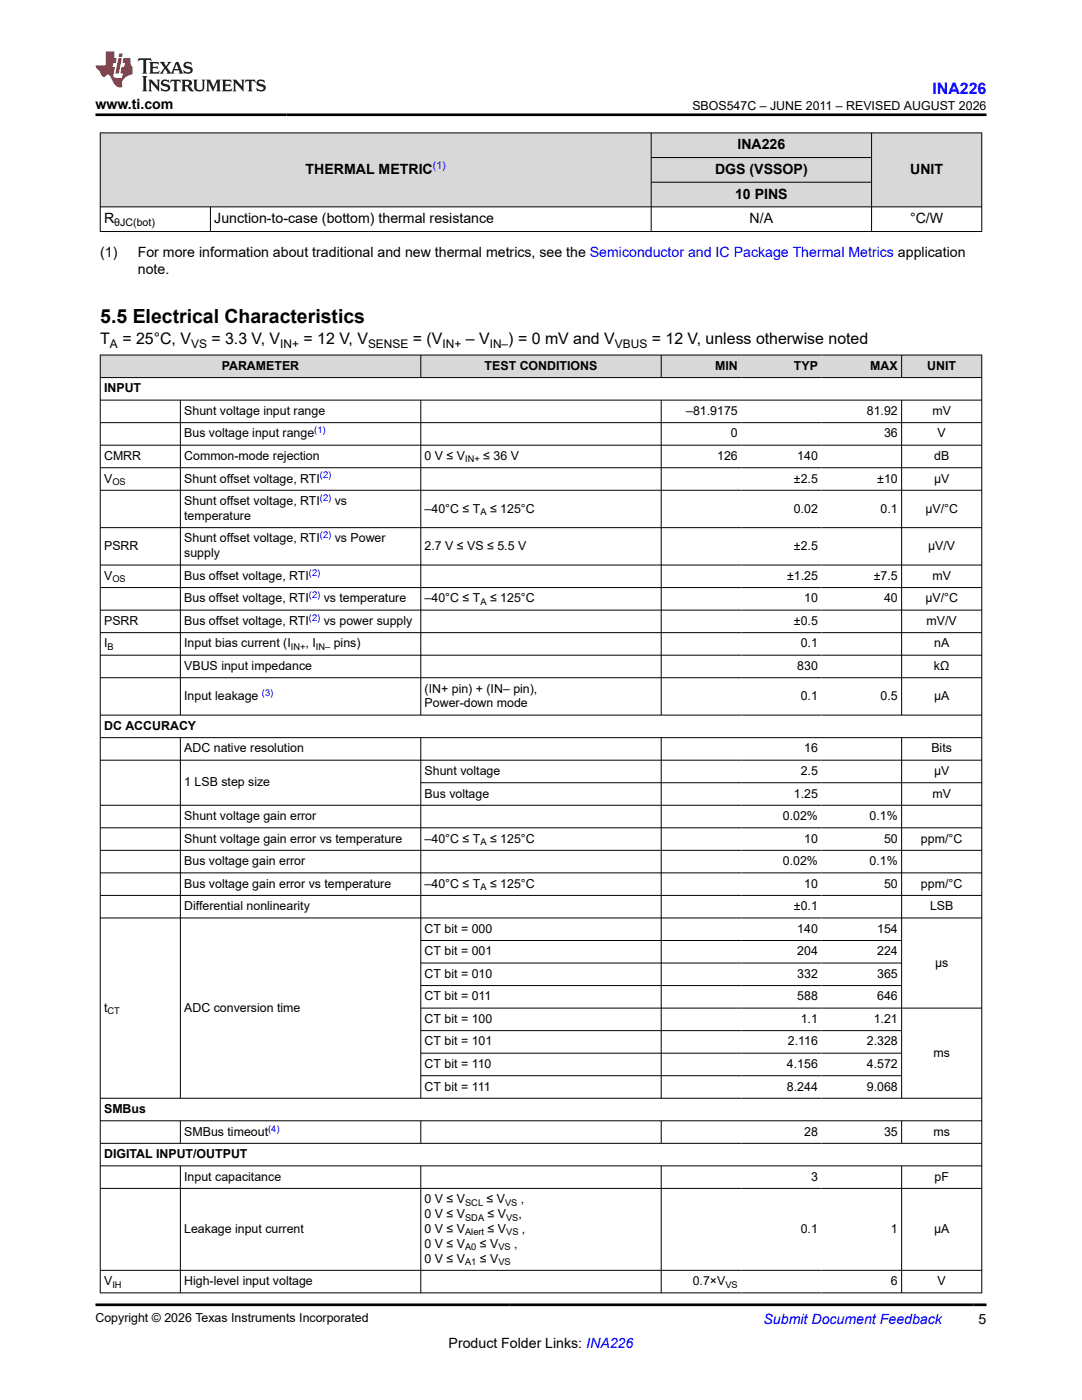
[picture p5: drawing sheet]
<svg xmlns="http://www.w3.org/2000/svg" width="216mm" height="279mm" viewBox="0 0 216 279" stroke-linecap="round" stroke-linejoin="round" font-family="sans-serif">
<defs><g id="words">
<text font-size="3.9" x="20" y="64.4">5.5 Electrical Characteristics</text>
<text font-size="3.2" fill="#00f" x="186.1" y="18.7">INA226</text>
<g font-size="3.2">
<text x="20" y="68.7">T</text>
<text x="24.4" y="68.7">= 25°C, V</text>
<text x="42.2" y="68.7">= 3.3 V, V</text>
<text x="60.6" y="68.7">= 12 V, V</text>
<text x="82.4" y="68.7">= (V</text>
<text x="93" y="68.7">– V</text>
<text x="101.4" y="68.7">) = 0 mV and V</text>
<text x="130.1" y="68.7">= 12 V, unless otherwise noted</text>
</g>
<g font-size="2.8">
<text x="19" y="21.8">www.ti.com</text>
<text x="147.1" y="29.8">INA226</text>
<text x="61" y="34.7">THERMAL METRIC</text>
<text x="142.7" y="34.7">DGS (VSSOP)</text>
<text x="181.6" y="34.7">UNIT</text>
<text x="146.7" y="39.6">10 PINS</text>
<text x="20.8" y="44.6">R</text>
<text x="42.8" y="44.6">Junction-to-case (bottom) thermal resistance</text>
<text x="149.6" y="44.6">N/A</text>
<text x="181.6" y="44.6">°C/W</text>
<text x="20" y="51.4">(1)</text>
<text x="27.5" y="51.4">For more information about traditional and new thermal metrics, see the Semiconductor and IC Package Thermal Metrics application</text>
<text x="27.5" y="54.7">note.</text>
<text x="89.5" y="269">Product Folder Links: INA226</text>
<text x="195.3" y="264.2">5</text>
</g>
<text font-size="2.8" fill="#00f" x="152.4" y="264.2">Submit Document Feedback</text>
<g font-size="2.5">
<text x="138.2" y="21.9">SBOS547C – JUNE 2011 – REVISED AUGUST 2026</text>
<text x="44.3" y="73.8">PARAMETER</text>
<text x="96.7" y="73.8">TEST CONDITIONS</text>
<text x="142.7" y="73.8">MIN</text>
<text x="158.4" y="73.8">TYP</text>
<text x="173.7" y="73.8">MAX</text>
<text x="185" y="73.8">UNIT</text>
<text x="20.8" y="78.3">INPUT</text>
<text x="36.8" y="82.8">Shunt voltage input range</text>
<text x="136.9" y="82.8">–81.9175</text>
<text x="173" y="82.8">81.92</text>
<text x="186.1" y="82.8">mV</text>
<text x="36.8" y="87.3">Bus voltage input range</text>
<text x="145.8" y="87.3">0</text>
<text x="176.4" y="87.3">36</text>
<text x="187.1" y="87.3">V</text>
<text x="20.8" y="91.8">CMRR</text>
<text x="36.8" y="91.8">Common-mode rejection</text>
<text x="84.7" y="91.8">0 V ≤ V</text>
<text x="96.4" y="91.8">≤ 36 V</text>
<text x="143.1" y="91.8">126</text>
<text x="159.1" y="91.8">140</text>
<text x="186.4" y="91.8">dB</text>
<text x="20.8" y="96.3">V</text>
<text x="36.8" y="96.3">Shunt offset voltage, RTI</text>
<text x="36.8" y="100.8">Shunt offset voltage, RTI</text>
<text x="66.8" y="100.8">vs</text>
<text x="158.4" y="96.3">±2.5</text>
<text x="175" y="96.3">±10</text>
<text x="186.4" y="96.3">μV</text>
<text x="36.8" y="103.8">temperature</text>
<text x="84.7" y="102.3">–40°C ≤ T</text>
<text x="97.8" y="102.3">≤ 125°C</text>
<text x="158.4" y="102.3">0.02</text>
<text x="175.7" y="102.3">0.1</text>
<text x="184.6" y="102.3">μV/°C</text>
<text x="20.8" y="109.7">PSRR</text>
<text x="36.8" y="111.2">supply</text>
<text x="36.8" y="108.3">Shunt offset voltage, RTI</text>
<text x="66.8" y="108.3">vs Power</text>
<text x="84.7" y="109.7">2.7 V ≤ VS ≤ 5.5 V</text>
<text x="158.4" y="109.7">±2.5</text>
<text x="185.2" y="109.7">μV/V</text>
<text x="20.8" y="115.7">V</text>
<text x="36.8" y="115.7">Bus offset voltage, RTI</text>
<text x="157.1" y="115.7">±1.25</text>
<text x="174.4" y="115.7">±7.5</text>
<text x="186.1" y="115.7">mV</text>
<text x="20.8" y="124.7">PSRR</text>
<text x="36.8" y="120.2">Bus offset voltage, RTI</text>
<text x="36.8" y="124.7">Bus offset voltage, RTI</text>
<text x="64.6" y="120.2">vs temperature</text>
<text x="64.6" y="124.7">vs power supply</text>
<text x="84.7" y="120.2">–40°C ≤ T</text>
<text x="97.8" y="120.2">≤ 125°C</text>
<text x="158.4" y="124.7">±0.5</text>
<text x="160.5" y="120.2">10</text>
<text x="176.4" y="120.2">40</text>
<text x="184.6" y="120.2">μV/°C</text>
<text x="184.9" y="124.7">mV/V</text>
<text x="20.8" y="129.2">I</text>
<text x="36.8" y="129.2">Input bias current (I</text>
<text x="61" y="129.2">, I</text>
<text x="66.6" y="129.2">pins)</text>
<text x="159.8" y="129.2">0.1</text>
<text x="186.4" y="129.2">nA</text>
<text x="36.8" y="133.7">VBUS input impedance</text>
<text x="159.1" y="133.7">830</text>
<text x="186.4" y="133.7">kΩ</text>
<text x="36.8" y="139.7">Input leakage</text>
<text x="84.7" y="138.2">(IN+ pin) + (IN– pin),</text>
<text x="84.7" y="141.2">Power-down mode</text>
<text x="159.8" y="139.7">0.1</text>
<text x="175.7" y="139.7">0.5</text>
<text x="186.4" y="139.7">μA</text>
<text x="20.8" y="145.7">DC ACCURACY</text>
<text x="36.8" y="150.2">ADC native resolution</text>
<text x="84.7" y="154.7">Shunt voltage</text>
<text x="159.8" y="154.7">2.5</text>
<text x="160.5" y="150.2">16</text>
<text x="185.8" y="150.2">Bits</text>
<text x="186.4" y="154.7">μV</text>
<text x="36.8" y="156.9">1 LSB step size</text>
<text x="84.7" y="159.2">Bus voltage</text>
<text x="158.4" y="159.2">1.25</text>
<text x="186.1" y="159.2">mV</text>
<text x="36.8" y="163.7">Shunt voltage gain error</text>
<text x="156.2" y="163.7">0.02%</text>
<text x="173.5" y="163.7">0.1%</text>
<text x="36.8" y="168.2">Shunt voltage gain error vs temperature</text>
<text x="36.8" y="172.7">Bus voltage gain error</text>
<text x="84.7" y="168.2">–40°C ≤ T</text>
<text x="97.8" y="168.2">≤ 125°C</text>
<text x="156.2" y="172.7">0.02%</text>
<text x="160.5" y="168.2">10</text>
<text x="173.5" y="172.7">0.1%</text>
<text x="176.4" y="168.2">50</text>
<text x="183.8" y="168.2">ppm/°C</text>
<text x="36.8" y="177.2">Bus voltage gain error vs temperature</text>
<text x="84.7" y="177.2">–40°C ≤ T</text>
<text x="97.8" y="177.2">≤ 125°C</text>
<text x="160.5" y="177.2">10</text>
<text x="176.4" y="177.2">50</text>
<text x="183.8" y="177.2">ppm/°C</text>
<text x="36.8" y="181.7">Differential nonlinearity</text>
<text x="158.4" y="181.7">±0.1</text>
<text x="185.6" y="181.7">LSB</text>
<text x="84.7" y="186.2">CT bit = 000</text>
<text x="84.7" y="190.7">CT bit = 001</text>
<text x="159.1" y="186.2">140</text>
<text x="159.1" y="190.7">204</text>
<text x="175" y="186.2">154</text>
<text x="175" y="190.7">224</text>
<text x="84.7" y="195.2">CT bit = 010</text>
<text x="159.1" y="195.2">332</text>
<text x="175" y="195.2">365</text>
<text x="186.6" y="192.9">μs</text>
<text x="20.8" y="201.9">t</text>
<text x="36.8" y="201.9">ADC conversion time</text>
<text x="84.7" y="199.7">CT bit = 011</text>
<text x="159.1" y="199.7">588</text>
<text x="175" y="199.7">646</text>
<text x="84.7" y="204.1">CT bit = 100</text>
<text x="84.7" y="208.6">CT bit = 101</text>
<text x="157.2" y="208.6">2.116</text>
<text x="159.8" y="204.1">1.1</text>
<text x="173" y="208.6">2.328</text>
<text x="174.3" y="204.1">1.21</text>
<text x="84.7" y="213.1">CT bit = 110</text>
<text x="157" y="213.1">4.156</text>
<text x="173" y="213.1">4.572</text>
<text x="186.3" y="210.9">ms</text>
<text x="84.7" y="217.6">CT bit = 111</text>
<text x="157" y="217.6">8.244</text>
<text x="173" y="217.6">9.068</text>
<text x="20.8" y="222.1">SMBus</text>
<text x="36.8" y="226.6">SMBus timeout</text>
<text x="160.5" y="226.6">28</text>
<text x="176.4" y="226.6">35</text>
<text x="186.3" y="226.6">ms</text>
<text x="20.8" y="231.1">DIGITAL INPUT/OUTPUT</text>
<text x="36.8" y="235.6">Input capacitance</text>
<text x="161.8" y="235.6">3</text>
<text x="186.5" y="235.6">pF</text>
<text x="84.7" y="243.1">0 V ≤ V</text>
<text x="84.7" y="240.1">0 V ≤ V</text>
<text x="97.1" y="240.1">≤ V</text>
<text x="97.3" y="243.1">≤ V</text>
<text x="103.5" y="243.1">,</text>
<text x="103.9" y="240.1">,</text>
<text x="36.8" y="246.1">Leakage input current</text>
<text x="84.7" y="252">0 V ≤ V</text>
<text x="84.7" y="249">0 V ≤ V</text>
<text x="84.7" y="246.1">0 V ≤ V</text>
<text x="95.8" y="252">≤ V</text>
<text x="95.8" y="249">≤ V</text>
<text x="97.3" y="246.1">≤ V</text>
<text x="102.6" y="249">,</text>
<text x="104.2" y="246.1">,</text>
<text x="159.8" y="246.1">0.1</text>
<text x="177.8" y="246.1">1</text>
<text x="186.4" y="246.1">μA</text>
<text x="20.8" y="256.5">V</text>
<text x="36.8" y="256.5">High-level input voltage</text>
<text x="138.2" y="256.5">0.7×V</text>
<text x="177.8" y="256.5">6</text>
<text x="187.1" y="256.5">V</text>
<text x="19" y="263.9">Copyright © 2026 Texas Instruments Incorporated</text>
</g>
<g font-size="2.4">
<text x="21.9" y="69.4">A</text>
<text x="38.1" y="69.4">VS</text>
<text x="55.9" y="69.4">IN+</text>
<text x="73.4" y="69.4">SENSE</text>
<text x="88.3" y="69.4">IN+</text>
<text x="97.7" y="69.4">IN–</text>
<text x="122.7" y="69.4">VBUS</text>
</g>
<text font-size="2.1" fill="#00f" x="86.4" y="33.8">(1)</text>
<text font-size="2.1" x="22.8" y="45.1">θJC(bot)</text>
<g font-size="1.9" fill="#00f">
<text x="62.7" y="86.5">(1)</text>
<text x="63.8" y="95.5">(2)</text>
<text x="63.8" y="100">(2)</text>
<text x="63.8" y="107.4">(2)</text>
<text x="61.6" y="114.9">(2)</text>
<text x="61.6" y="119.4">(2)</text>
<text x="61.6" y="123.9">(2)</text>
<text x="52.3" y="138.9">(3)</text>
<text x="53.5" y="225.8">(4)</text>
</g>
<g font-size="1.9">
<text x="92.8" y="92.3">IN+</text>
<text x="22.4" y="96.8">OS</text>
<text x="95.9" y="102.8">A</text>
<text x="22.4" y="116.2">OS</text>
<text x="95.9" y="120.7">A</text>
<text x="21.5" y="129.7">B</text>
<text x="58" y="129.7">IN+</text>
<text x="63" y="129.7">IN–</text>
<text x="95.9" y="168.7">A</text>
<text x="95.9" y="177.7">A</text>
<text x="21.5" y="202.4">CT</text>
<text x="92.8" y="240.6">SCL</text>
<text x="92.8" y="243.6">SDA</text>
<text x="100.8" y="240.6">VS</text>
<text x="101" y="243.6">VS</text>
<text x="92.8" y="246.6">Alert</text>
<text x="92.8" y="249.5">A0</text>
<text x="99.5" y="249.5">VS</text>
<text x="101" y="246.6">VS</text>
<text x="22.4" y="257">IH</text>
<text x="92.8" y="252.5">A1</text>
<text x="99.5" y="252.5">VS</text>
<text x="144.8" y="257">VS</text>
</g>
</g></defs>
<g fill="#d8d8d8">
<path d="M20 26.5h175.9v4.9h-175.9z" fill-rule="evenodd"/>
<path d="M20.1 26.6h109.8v14.6h-109.8z" fill-rule="evenodd"/>
<path d="M130 26.6h43.9v4.8h-43.9z" fill-rule="evenodd"/>
<path d="M174 26.6h21.8v14.6h-21.8z" fill-rule="evenodd"/>
<path d="M130 31.5h43.9v4.8h-43.9z" fill-rule="evenodd"/>
<path d="M130 36.4h43.9v4.8h-43.9z" fill-rule="evenodd"/>
</g>
<path d="M19.9 26.5h176.1M20 26.5v19.8M129.9 26.5v19.8M129.9 31.4h44.1M129.9 36.4h44.1M173.9 26.5v19.8M195.9 26.5v19.8M19.9 41.3h176.1M19.9 46.2h176.1M42 41.3v5" fill="none" stroke="#000" stroke-width=".2"/>
<g fill="#d8d8d8">
<path d="M20 70.9h175.9v4.5h-175.9z" fill-rule="evenodd"/>
<path d="M20.1 70.9h63.8v4.4h-63.8z" fill-rule="evenodd"/>
<path d="M84 70.9h47.9v4.4h-47.9z" fill-rule="evenodd"/>
<path d="M132 70.9h15.9v4.4h-15.9z" fill-rule="evenodd"/>
<path d="M147.9 70.9h16v4.4h-16z" fill-rule="evenodd"/>
<path d="M163.9 70.9h15.9v4.4h-15.9z" fill-rule="evenodd"/>
<path d="M180 70.9h15.8v4.4h-15.8z" fill-rule="evenodd"/>
</g>
<g fill="none" stroke="#000" stroke-width=".2">
<path d="M19.9 70.9h176.1M19.9 75.4h176.1M19.9 79.9h176.1M20 70.8v187.3M36 79.9v62.9M84 70.8v4.6M84 79.9v62.9M131.9 70.8v4.6M131.9 79.9v62.9M179.9 70.8v4.6M179.9 79.9v62.9M195.9 70.8v187.3"/>
<path d="M19.9 84.3h176.1M19.9 88.8h176.1M19.9 93.3h176.1M19.9 97.8h176.1M19.9 105.3h176.1M19.9 112.8h176.1M19.9 117.3h176.1M19.9 121.8h176.1M19.9 126.3h176.1M19.9 130.8h176.1M19.9 135.3h176.1M19.9 142.7h176.1"/>
<path d="M19.9 147.2h176.1M19.9 151.7h176.1M36 147.2v72M84 147.2v72M84 156.2h112M131.9 147.2v72M179.9 147.2v72M19.9 165.2h176.1M19.9 169.7h176.1M19.9 174.2h176.1M19.9 178.7h176.1M196 160.7h-176.1"/>
<path d="M19.9 183.2h176.1M84 187.7h96M84 192.2h96M84 196.7h96M19.9 219.2h176.1M84 201.2h112M84 205.7h96M84 210.2h96M84 214.7h96M19.9 223.7h176.1M19.9 228.2h176.1M19.9 232.7h176.1"/>
<path d="M19.9 237.2h176.1M36 223.7v4.5M36 232.7v25.4M84 223.7v4.5M84 232.7v25.4M131.9 223.7v4.5M131.9 232.7v25.4M179.9 223.7v4.5M179.9 232.7v25.4M19.9 253.5h176.1M19.9 258h176.1"/>
</g>
<path d="M27.7 11.6l-.2 .6 .5-.2h.6v.1v2.2l-.2 .4h1l-.2-.4v-2.2v-.1h.5l.5 .2-.1-.6zM29.8 12.4l.2 .3v1.6l-.2 .4h1.9l.1-.6a1.08 1.08 0 0 1-1.3 .2v-.7h.6l.4 .2v-.7l-.4 .2h-.6v-.5l.2-.2a1 1 0 0 1 1 .3l-.1-.5zM31.8 12.4l1 1.1-1 1.2h.9l-.2-.2 .4-.8 .5 .8-.2 .2h1.6l-.2-.2 .1-.5h1l.1 .5-.1 .2h.9l-.2-.4-.8-1.9h-.5l-1 2.1-.8-1.1 .9-1h-.8l.2 .2-.5 .6-.3-.6 .1-.2zM35.2 12.8l.4 1h-.8zM36.8 12.5a.65 .65 0 0 0-.2 .7 .65 .65 0 0 0 .6 .5l.7 .1 .1 .3a.79 .79 0 0 1-.7 .4 .79 .79 0 0 1-.7-.5l.1 .7 .2-.1a.93 .93 0 0 0 1.1 0 .93 .93 0 0 0 .4-.9 1.46 1.46 0 0 0-1.2-.6l-.1-.3a1.09 1.09 0 0 1 1.2 .2l-.2-.6-.1 .1-.6-.2zM28.4 15.2l.2 .4v2.2l-.2 .4h1l-.2-.4v-2.2l.2-.4zM29.6 15.9l.2 .4v1.5l-.2 .4h.8l-.3-.4v-1.3l1.7 1.8v-2l.2-.4h-.8l.2 .2 .1 1.1-1.2-1.3zM32.3 16a.65 .65 0 0 0-.2 .8 .65 .65 0 0 0 .7 .4l.6 .2 .1 .2a.79 .79 0 0 1-.7 .4 .79 .79 0 0 1-.7-.5l.1 .7 .2-.1a.93 .93 0 0 0 1.1 .1 .93 .93 0 0 0 .4-1 1.46 1.46 0 0 0-1.2-.5l-.1-.4a1.09 1.09 0 0 1 1.2 .2l-.2-.6-.1 .1-.6-.1zM34.1 15.9l-.1 .6a.63 .63 0 0 1 .7-.3l.1 1.6-.3 .4h1l-.2-.4v-1.6a.66 .66 0 0 1 .8 .3l-.1-.6zM36.2 15.9l.2 .4v1.5l-.2 .4h.9l-.2-.2v-.7h.5l.1 .2a.79 .79 0 0 0 1.2 .6l-1-.9a.61 .61 0 0 0 .6-.6 .61 .61 0 0 0-.5-.7zM36.9 16.2h.2a.47 .47 0 0 1 .5 .1 .47 .47 0 0 1 .1 .5l-.2 .1-.6 .1zM38.5 15.9l.2 .2a2.27 2.27 0 0 0 .4 2 1.04 1.04 0 0 0 1.7-.7v-1.3l.2-.2h-.8l.2 .4v1.1a.6 .6 0 0 1-.6 .6 .6 .6 0 0 1-.6-.6v-1.1l.3-.4zM41.1 15.9l.2 .4v1.5l-.2 .4h.7l-.2-.4v-1.4l.9 1.9 .8-1.9v1.4l-.2 .4h1l-.3-.4v-1.5l.3-.4h-.8l-.7 1.5-.7-1.5zM44.3 15.9l.2 .4v1.5l-.2 .4h1.9l.1-.6a1.09 1.09 0 0 1-1.3 .2v-.7h.6l.4 .2v-.6l-.4 .2h-.6v-.6l.2-.1a1.01 1.01 0 0 1 1 .3l-.1-.6zM46.4 15.9l.3 .4v1.5l-.3 .4h.8l-.2-.4v-1.3l1.6 1.8v-2l.2-.4h-.7l.2 .2v1.1l-1.2-1.3zM49 15.9l-.1 .6a.63 .63 0 0 1 .8-.3v1.6l-.3 .4h1l-.2-.4v-1.6a.66 .66 0 0 1 .8 .3l-.1-.6zM51.4 16a.65 .65 0 0 0-.2 .8 .65 .65 0 0 0 .6 .4l.6 .2 .2 .2a.79 .79 0 0 1-.8 .4 .79 .79 0 0 1-.6-.5l.1 .7 .2-.1a.93 .93 0 0 0 1 .1 .93 .93 0 0 0 .5-1 1.46 1.46 0 0 0-1.3-.5l-.1-.4a1.09 1.09 0 0 1 1.3 .2l-.2-.6-.2 .1-.5-.1z" fill="#231f20"/>
<path d="M21.1 10.3v2.7h-2.1l.1 .4 .9 1a.95 .95 0 0 0 .9 .9 .59 .59 0 0 1 .6-.4 .59 .59 0 0 1 .5 .3l.4 .8a1.59 1.59 0 0 0 2.1 1.4 1.61 1.61 0 0 1 1-2.3l1-.3-.1-1.5a1.59 1.59 0 0 1-.4-1.7h-1.4l-.2 .9h.5l-.1 .9h-.5l-.2 .9v.3l.4 .1-.2 .9h-.6a.73 .73 0 0 1-1.1-.7l.3-1.5h-.5l.2-.9h.5l.2-.9h-.5v-1.3zM23.6 11.6l-.6 3.1h.7l.6-3.1zM23.8 10.7l-.1 .6h.7l.1-.6z" fill="#ed1c24"/>
<path d="M19 22.9h177.8M19 260.4h177.8" fill="none" stroke="#000" stroke-width=".53"/>
<use href="#words"/>
</svg>
